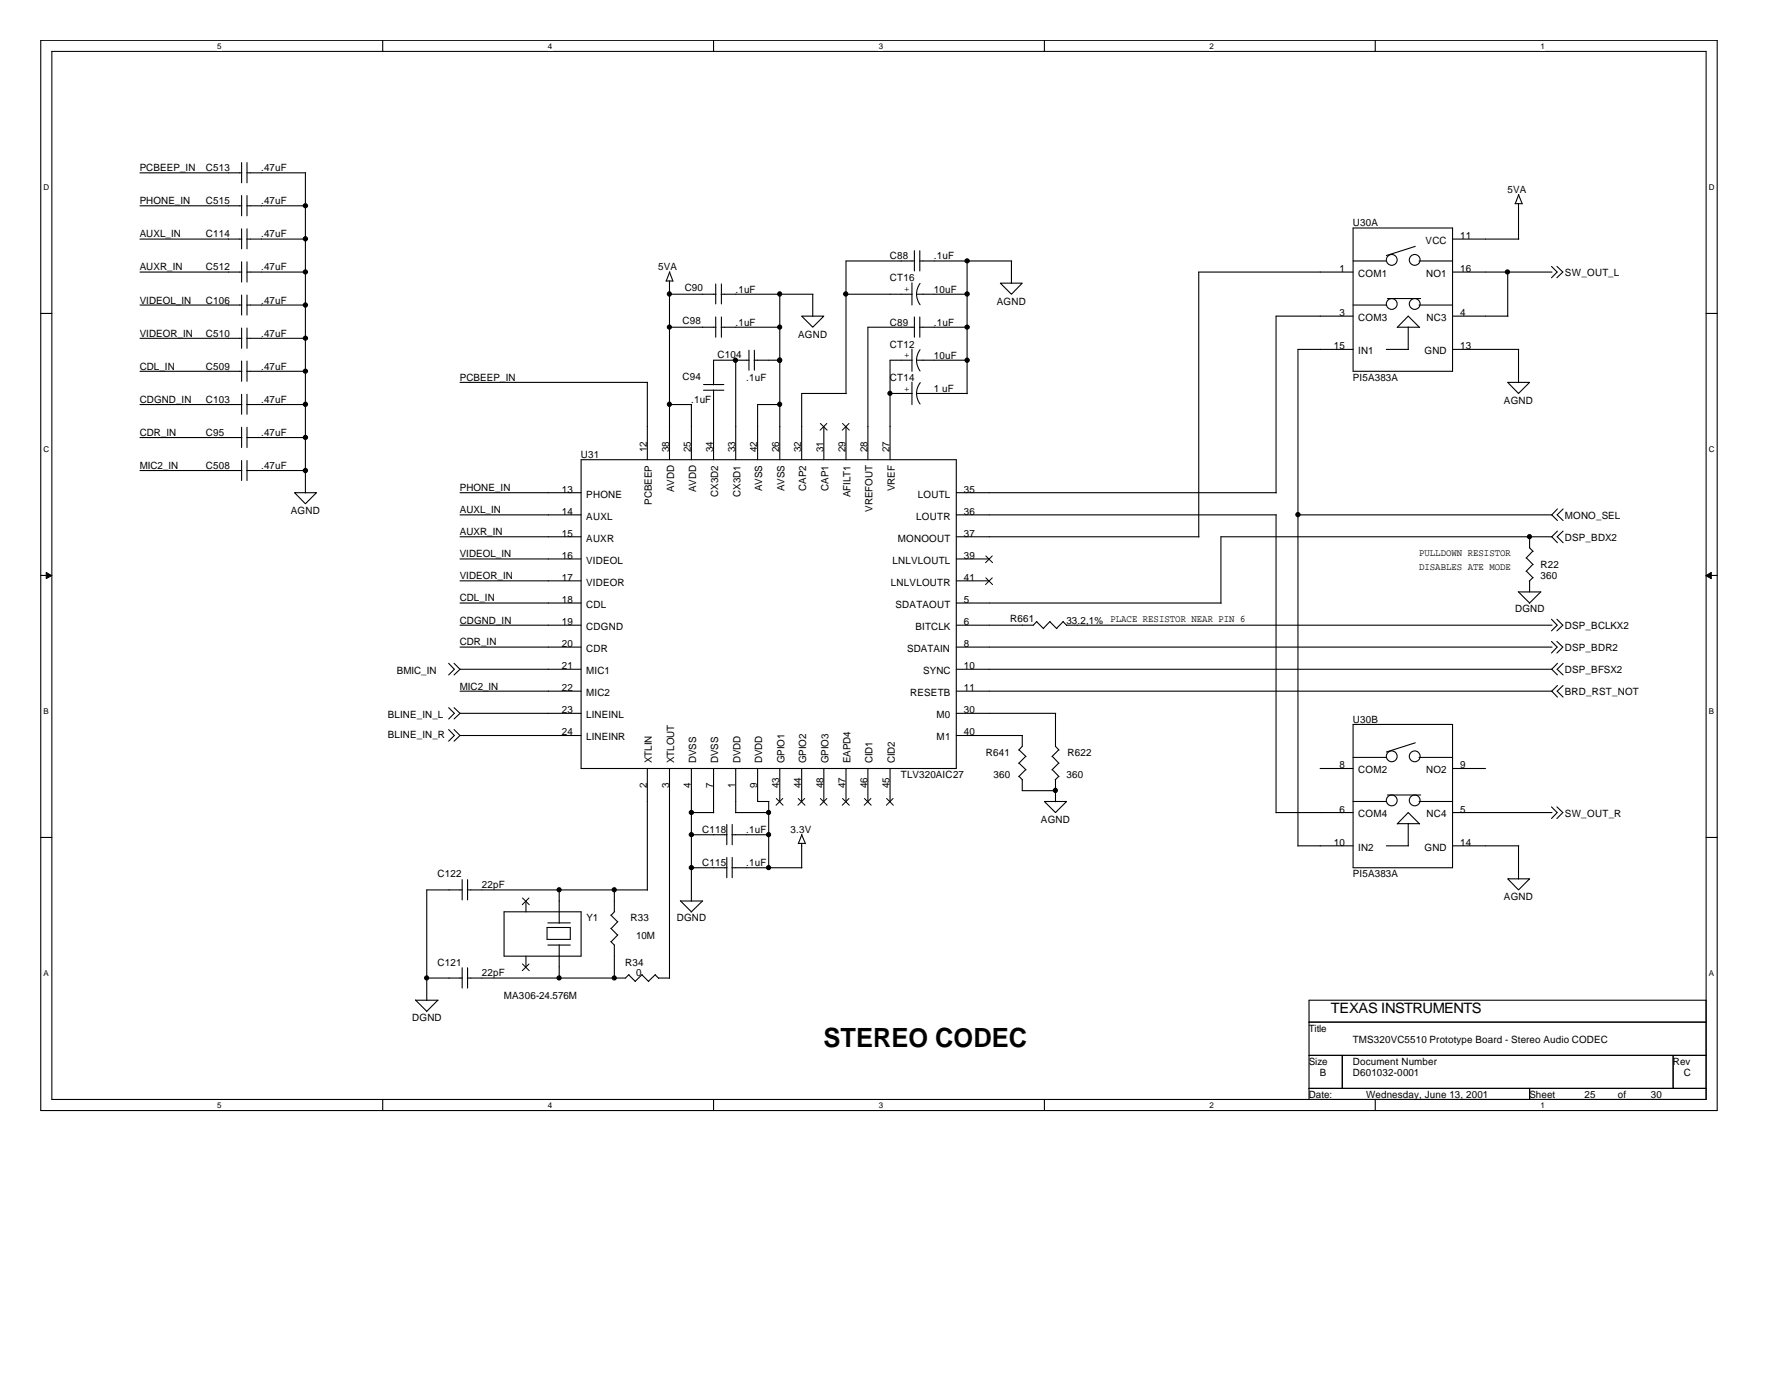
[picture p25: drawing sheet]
<svg xmlns="http://www.w3.org/2000/svg" width="279mm" height="216mm" viewBox="0 0 279 216" stroke-linecap="round" stroke-linejoin="round" font-family="sans-serif">
<defs><g id="words">
<text font-size="4.1" x="129" y="163.9">STEREO CODEC</text>
<text font-size="2.2" x="208.4" y="158.7">TEXAS INSTRUMENTS</text>
<g font-size="1.6">
<text x="21.9" y="26.8">PCBEEP_IN</text>
<text x="32.3" y="26.8">C513</text>
<text x="40.9" y="26.8">.47uF</text>
<text x="21.9" y="32">PHONE_IN</text>
<text x="32.3" y="32">C515</text>
<text x="40.9" y="32">.47uF</text>
<text x="211.9" y="35.4">U30A</text>
<text x="236.1" y="30.3">5VA</text>
<text x="21.9" y="37.2">AUXL_IN</text>
<text x="32.3" y="37.2">C114</text>
<text x="40.9" y="37.2">.47uF</text>
<text x="139.4" y="40.6">C88</text>
<text x="146.3" y="40.6">.1uF</text>
<text x="223.3" y="38.2">VCC</text>
<text x="228.7" y="37.4">11</text>
<text x="21.9" y="42.3">AUXR_IN</text>
<text x="21.9" y="47.5">VIDEOL_IN</text>
<text x="32.3" y="42.3">C512</text>
<text x="32.3" y="47.5">C106</text>
<text x="40.9" y="42.3">.47uF</text>
<text x="40.9" y="47.5">.47uF</text>
<text x="103.1" y="42.3">5VA</text>
<text x="107.2" y="45.6">C90</text>
<text x="115.2" y="45.8">.1uF</text>
<text x="139.4" y="44.1">CT16</text>
<text x="142.5" y="45.7" transform="rotate(-90 142.5 45.7)">+</text>
<text x="146.3" y="45.8">10uF</text>
<text x="156.1" y="47.7">AGND</text>
<text x="209.8" y="42.6">1</text>
<text x="212.7" y="43.3">COM1</text>
<text x="223.4" y="43.3">NO1</text>
<text x="228.7" y="42.6">16</text>
<text x="245.1" y="43.2">SW_OUT_L</text>
<text x="21.9" y="52.7">VIDEOR_IN</text>
<text x="32.3" y="52.7">C510</text>
<text x="40.9" y="52.7">.47uF</text>
<text x="106.9" y="50.8">C98</text>
<text x="115.2" y="51">.1uF</text>
<text x="125" y="52.9">AGND</text>
<text x="139.4" y="51">C89</text>
<text x="146.3" y="51">.1uF</text>
<text x="209.8" y="49.5">3</text>
<text x="212.7" y="50.2">COM3</text>
<text x="223.4" y="50.2">NC3</text>
<text x="228.7" y="49.5">4</text>
<text x="21.9" y="57.9">CDL_IN</text>
<text x="32.3" y="57.9">C509</text>
<text x="40.9" y="57.9">.47uF</text>
<text x="72" y="59.6">PCBEEP_IN</text>
<text x="106.9" y="59.4">C94</text>
<text x="112.4" y="56">C104</text>
<text x="116.9" y="59.6">.1uF</text>
<text x="139.4" y="59.6">CT14</text>
<text x="139.4" y="54.4">CT12</text>
<text x="142.5" y="56.1" transform="rotate(-90 142.5 56.1)">+</text>
<text x="146.3" y="56.2">10uF</text>
<text x="208.9" y="54.7">15</text>
<text x="211.9" y="59.6">PI5A383A</text>
<text x="212.7" y="55.5">IN1</text>
<text x="223.1" y="55.5">GND</text>
<text x="228.7" y="54.7">13</text>
<text x="21.9" y="63.1">CDGND_IN</text>
<text x="32.3" y="63.1">C103</text>
<text x="40.9" y="63.1">.47uF</text>
<text x="108.2" y="63.1">.1uF</text>
<text x="142.5" y="61.3" transform="rotate(-90 142.5 61.3)">+</text>
<text x="146.3" y="61.3">1 uF</text>
<text x="235.5" y="63.2">AGND</text>
<text x="21.9" y="68.2">CDR_IN</text>
<text x="32.3" y="68.2">C95</text>
<text x="40.9" y="68.2">.47uF</text>
<text x="91" y="71.7">U31</text>
<text x="101.3" y="70.8" transform="rotate(-90 101.3 70.8)">12</text>
<text x="104.8" y="70.8" transform="rotate(-90 104.8 70.8)">38</text>
<text x="108.2" y="70.8" transform="rotate(-90 108.2 70.8)">25</text>
<text x="111.7" y="70.8" transform="rotate(-90 111.7 70.8)">34</text>
<text x="115.1" y="70.8" transform="rotate(-90 115.1 70.8)">33</text>
<text x="118.6" y="70.8" transform="rotate(-90 118.6 70.8)">42</text>
<text x="122" y="70.8" transform="rotate(-90 122 70.8)">26</text>
<text x="125.5" y="70.8" transform="rotate(-90 125.5 70.8)">32</text>
<text x="128.9" y="70.8" transform="rotate(-90 128.9 70.8)">31</text>
<text x="132.4" y="70.8" transform="rotate(-90 132.4 70.8)">29</text>
<text x="135.8" y="70.8" transform="rotate(-90 135.8 70.8)">28</text>
<text x="139.3" y="70.8" transform="rotate(-90 139.3 70.8)">27</text>
<text x="21.9" y="73.4">MIC2_IN</text>
<text x="32.3" y="73.4">C508</text>
<text x="40.9" y="73.4">.47uF</text>
<text x="72" y="76.9">PHONE_IN</text>
<text x="88" y="77.1">13</text>
<text x="91.8" y="77.9">PHONE</text>
<text x="105.6" y="77.1" transform="rotate(-90 105.6 77.1)">AVDD</text>
<text x="109" y="77.1" transform="rotate(-90 109 77.1)">AVDD</text>
<text x="112.5" y="77.8" transform="rotate(-90 112.5 77.8)">CX3D2</text>
<text x="116" y="77.8" transform="rotate(-90 116 77.8)">CX3D1</text>
<text x="119.4" y="76.9" transform="rotate(-90 119.4 76.9)">AVSS</text>
<text x="122.9" y="76.9" transform="rotate(-90 122.9 76.9)">AVSS</text>
<text x="126.3" y="76.8" transform="rotate(-90 126.3 76.8)">CAP2</text>
<text x="129.8" y="76.8" transform="rotate(-90 129.8 76.8)">CAP1</text>
<text x="133.2" y="77.9" transform="rotate(-90 133.2 77.9)">AFILT1</text>
<text x="140.1" y="76.9" transform="rotate(-90 140.1 76.9)">VREF</text>
<text x="143.8" y="77.9">LOUTL</text>
<text x="151" y="77.1">35</text>
<text x="45.6" y="80.5">AGND</text>
<text x="72" y="80.3">AUXL_IN</text>
<text x="72" y="83.8">AUXR_IN</text>
<text x="88" y="80.6">14</text>
<text x="91.8" y="81.4">AUXL</text>
<text x="102.1" y="79" transform="rotate(-90 102.1 79)">PCBEEP</text>
<text x="136.7" y="80.1" transform="rotate(-90 136.7 80.1)">VREFOUT</text>
<text x="143.5" y="81.4">LOUTR</text>
<text x="151" y="80.6">36</text>
<text x="245.1" y="81.2">MONO_SEL</text>
<text x="72" y="87.2">VIDEOL_IN</text>
<text x="88" y="84">15</text>
<text x="88" y="87.5">16</text>
<text x="91.8" y="84.8">AUXR</text>
<text x="91.8" y="88.3">VIDEOL</text>
<text x="139.8" y="88.3">LNLVLOUTL</text>
<text x="140.6" y="84.8">MONOOUT</text>
<text x="151" y="87.5">39</text>
<text x="151" y="84">37</text>
<text x="222.2" y="87">PULLDOWN RESISTOR</text>
<text x="222.2" y="89.2">DISABLES ATE MODE</text>
<text x="241.3" y="89">R22</text>
<text x="245.1" y="84.7">DSP_BDX2</text>
<text x="72" y="90.7">VIDEOR_IN</text>
<text x="72" y="94.1">CDL_IN</text>
<text x="88" y="94.4">18</text>
<text x="88" y="90.9">17</text>
<text x="91.8" y="95.2">CDL</text>
<text x="91.8" y="91.7">VIDEOR</text>
<text x="139.5" y="91.7">LNLVLOUTR</text>
<text x="140.3" y="95.2">SDATAOUT</text>
<text x="151" y="94.4">5</text>
<text x="151" y="90.9">41</text>
<text x="237.3" y="95.9">DGND</text>
<text x="241.3" y="90.7">360</text>
<text x="72" y="97.6">CDGND_IN</text>
<text x="72" y="101">CDR_IN</text>
<text x="88" y="101.3">20</text>
<text x="88" y="97.9">19</text>
<text x="91.8" y="98.6">CDGND</text>
<text x="143.4" y="98.6">BITCLK</text>
<text x="151" y="101.3">8</text>
<text x="151" y="97.9">6</text>
<text x="158.2" y="97.5">R661</text>
<text x="167" y="97.6">33.2,1%</text>
<text x="173.9" y="97.4">PLACE RESISTOR NEAR PIN 6</text>
<text x="245.1" y="101.9">DSP_BDR2</text>
<text x="245.1" y="98.5">DSP_BCLKX2</text>
<text x="62.1" y="105.5">BMIC_IN</text>
<text x="72" y="108">MIC2_IN</text>
<text x="88" y="104.8">21</text>
<text x="91.8" y="102.1">CDR</text>
<text x="91.8" y="105.5">MIC1</text>
<text x="142.1" y="102.1">SDATAIN</text>
<text x="144.6" y="105.5">SYNC</text>
<text x="151" y="104.8">10</text>
<text x="245.1" y="105.4">DSP_BFSX2</text>
<text x="60.7" y="112.5">BLINE_IN_L</text>
<text x="88" y="111.7">23</text>
<text x="88" y="108.2">22</text>
<text x="91.8" y="112.4">LINEINL</text>
<text x="91.8" y="109">MIC2</text>
<text x="142.5" y="109">RESETB</text>
<text x="146.7" y="112.4">M0</text>
<text x="151" y="108.2">11</text>
<text x="151" y="111.7">30</text>
<text x="211.9" y="113.2">U30B</text>
<text x="245.1" y="108.8">BRD_RST_NOT</text>
<text x="60.7" y="115.6">BLINE_IN_R</text>
<text x="88" y="115.1">24</text>
<text x="91.8" y="115.9">LINEINR</text>
<text x="102.1" y="119.5" transform="rotate(-90 102.1 119.5)">XTLIN</text>
<text x="105.6" y="119.5" transform="rotate(-90 105.6 119.5)">XTLOUT</text>
<text x="109" y="119.5" transform="rotate(-90 109 119.5)">DVSS</text>
<text x="112.5" y="119.5" transform="rotate(-90 112.5 119.5)">DVSS</text>
<text x="116" y="119.5" transform="rotate(-90 116 119.5)">DVDD</text>
<text x="119.4" y="119.5" transform="rotate(-90 119.4 119.5)">DVDD</text>
<text x="122.9" y="119.5" transform="rotate(-90 122.9 119.5)">GPIO1</text>
<text x="126.3" y="119.5" transform="rotate(-90 126.3 119.5)">GPIO2</text>
<text x="129.8" y="119.5" transform="rotate(-90 129.8 119.5)">GPIO3</text>
<text x="133.2" y="119.5" transform="rotate(-90 133.2 119.5)">EAPD4</text>
<text x="136.7" y="119.5" transform="rotate(-90 136.7 119.5)">CID1</text>
<text x="140.1" y="119.5" transform="rotate(-90 140.1 119.5)">CID2</text>
<text x="146.7" y="115.9">M1</text>
<text x="151" y="115.1">40</text>
<text x="154.4" y="118.3">R641</text>
<text x="167.2" y="118.3">R622</text>
<text x="101.3" y="123.4" transform="rotate(-90 101.3 123.4)">2</text>
<text x="104.8" y="123.4" transform="rotate(-90 104.8 123.4)">3</text>
<text x="108.2" y="123.4" transform="rotate(-90 108.2 123.4)">4</text>
<text x="111.7" y="123.4" transform="rotate(-90 111.7 123.4)">7</text>
<text x="115.1" y="123.4" transform="rotate(-90 115.1 123.4)">1</text>
<text x="118.6" y="123.4" transform="rotate(-90 118.6 123.4)">9</text>
<text x="122" y="123.4" transform="rotate(-90 122 123.4)">43</text>
<text x="125.5" y="123.4" transform="rotate(-90 125.5 123.4)">44</text>
<text x="128.9" y="123.4" transform="rotate(-90 128.9 123.4)">48</text>
<text x="132.4" y="123.4" transform="rotate(-90 132.4 123.4)">47</text>
<text x="135.8" y="123.4" transform="rotate(-90 135.8 123.4)">46</text>
<text x="139.3" y="123.4" transform="rotate(-90 139.3 123.4)">45</text>
<text x="141.1" y="121.8">TLV320AIC27</text>
<text x="155.6" y="121.8">360</text>
<text x="167" y="121.8">360</text>
<text x="209.8" y="120.3">8</text>
<text x="212.7" y="121.1">COM2</text>
<text x="223.4" y="121.1">NO2</text>
<text x="228.7" y="120.3">9</text>
<text x="110" y="130.4">C118</text>
<text x="116.9" y="130.4">.1uF</text>
<text x="123.8" y="130.4">3.3V</text>
<text x="163" y="128.9">AGND</text>
<text x="209.8" y="127.2">6</text>
<text x="212.7" y="128">COM4</text>
<text x="223.4" y="128">NC4</text>
<text x="228.7" y="127.2">5</text>
<text x="245.1" y="127.8">SW_OUT_R</text>
<text x="68.5" y="137.3">C122</text>
<text x="110" y="135.6">C115</text>
<text x="116.9" y="135.6">.1uF</text>
<text x="208.9" y="132.4">10</text>
<text x="211.9" y="137.3">PI5A383A</text>
<text x="212.7" y="133.2">IN2</text>
<text x="223.1" y="133.2">GND</text>
<text x="228.7" y="132.4">14</text>
<text x="75.4" y="139.1">22pF</text>
<text x="235.5" y="141">AGND</text>
<text x="91.9" y="144.2">Y1</text>
<text x="98.8" y="144.2">R33</text>
<text x="99.6" y="147">10M</text>
<text x="106" y="144.2">DGND</text>
<text x="68.5" y="151.2">C121</text>
<text x="75.4" y="152.9">22pF</text>
<text x="97.9" y="151.2">R34</text>
<text x="99.6" y="152.9">0</text>
<text x="64.6" y="159.8">DGND</text>
<text x="78.9" y="156.3">MA306-24.576M</text>
<text x="205" y="161.5">Title</text>
<text x="205" y="166.7">Size</text>
<text x="211.9" y="163.2">TMS320VC5510 Prototype Board - Stereo Audio CODEC</text>
<text x="211.9" y="166.7">Document Number</text>
<text x="262" y="166.7">Rev</text>
<text x="205" y="171.9">Date:</text>
<text x="206.7" y="168.4">B</text>
<text x="211.9" y="168.4">D601032-0001</text>
<text x="214" y="171.9">Wednesday, June 13, 2001</text>
<text x="239.5" y="171.9">Sheet</text>
<text x="248.2" y="171.9">25</text>
<text x="253.4" y="171.9">of</text>
<text x="258.5" y="171.9">30</text>
<text x="263.7" y="168.4">C</text>
</g>
<g font-size="1.3">
<text x="34" y="7.7">5</text>
<text x="85.8" y="7.7">4</text>
<text x="137.6" y="7.7">3</text>
<text x="189.4" y="7.7">2</text>
<text x="241.3" y="7.7">1</text>
<text x="6.8" y="29.7">D</text>
<text x="267.6" y="29.7">D</text>
<text x="6.8" y="70.7">C</text>
<text x="267.6" y="70.7">C</text>
<text x="6.8" y="111.8">B</text>
<text x="267.6" y="111.8">B</text>
<text x="6.8" y="152.8">A</text>
<text x="267.6" y="152.8">A</text>
<text x="34" y="173.5">5</text>
<text x="85.8" y="173.5">4</text>
<text x="137.6" y="173.5">3</text>
<text x="189.4" y="173.5">2</text>
<text x="241.3" y="173.5">1</text>
</g>
</g></defs>
<path d="M6.4 6.3h262.5v167.6h-262.5zM8.1 8.1h259.1v164h-259.1z" fill="none" stroke="#000" stroke-width=".17"/>
<g fill="#fff">
<path d="M34 6.6h.7v1.4h-.7z"/>
<path d="M34 172.4h.7v1.4h-.7z"/>
</g>
<path d="M59.9 6.3v1.8M59.9 172.1v1.8" fill="none" stroke="#000" stroke-width=".17"/>
<g fill="#fff">
<path d="M85.8 6.6h.7v1.4h-.7z"/>
<path d="M85.8 172.4h.7v1.4h-.7z"/>
</g>
<path d="M111.8 6.3v1.8M111.8 172.1v1.8" fill="none" stroke="#000" stroke-width=".17"/>
<g fill="#fff">
<path d="M137.6 6.6h.7v1.4h-.7z"/>
<path d="M137.6 172.4h.7v1.4h-.7z"/>
</g>
<path d="M163.6 6.3v1.8M163.6 172.1v1.8" fill="none" stroke="#000" stroke-width=".17"/>
<g fill="#fff">
<path d="M189.4 6.6h.7v1.4h-.7z"/>
<path d="M189.4 172.4h.7v1.4h-.7z"/>
</g>
<path d="M215.4 6.3v1.8M215.4 172.1v1.8" fill="none" stroke="#000" stroke-width=".17"/>
<g fill="#fff">
<path d="M241.3 6.6h.6v1.4h-.6z"/>
<path d="M241.3 172.4h.6v1.4h-.6z"/>
<path d="M6.8 28.6h.9v1.4h-.9z"/>
<path d="M267.6 28.6h.9v1.4h-.9z"/>
<path d="M6.8 69.6h.9v1.4h-.9z"/>
<path d="M267.6 69.6h.9v1.4h-.9z"/>
</g>
<path d="M6.4 49.1h1.7M267.2 49.1h1.7" fill="none" stroke="#000" stroke-width=".17"/>
<g fill="#fff">
<path d="M6.8 110.6h.8v1.4h-.8z"/>
<path d="M267.6 110.6h.8v1.4h-.8z"/>
</g>
<path d="M6.4 90.1h1.7M267.2 90.1h1.7" fill="none" stroke="#000" stroke-width=".17"/>
<g fill="#000" stroke="#000" stroke-width=".16">
<path d="M7.2 89.6l.9 .5-.9 .5z" fill-rule="evenodd"/>
<path d="M267.2 90.1l.8-.5v1z" fill-rule="evenodd"/>
</g>
<g fill="#fff">
<path d="M6.8 151.6h.8v1.4h-.8z"/>
<path d="M267.6 151.6h.8v1.4h-.8z"/>
</g>
<g fill="none" stroke="#000" stroke-width=".17">
<path d="M21.9 37.4h16M21.9 32.2h16M21.9 27.1h16M37.8 25.4v3.2M37.8 30.6v3.2M37.8 35.8v3.2M38.6 37.4h9.3M38.6 32.2h9.3M38.6 27.1h9.3M38.7 25.4v3.2M38.7 30.6v3.2M38.7 35.8v3.2"/>
<path d="M47.8 27.1v50.1M143.2 39.3v3.1M144.1 39.3v3.1M211.9 35.7h15.6v22.4h-15.6zM221.6 38.6l-4.5 1.4M227.5 37.4h10.4M237.3 31.9h1.1M237.8 31.9v5.6M237.8 30.5l.6 1.4M237.9 30.4l-.6 1.5M21.9 58.1h16M21.9 47.8h16"/>
<path d="M21.9 42.6h16M21.9 53h16M37.8 41v3.2M37.8 46.2v3.1M37.8 51.4v3.1M37.8 56.5v3.2M38.6 58.1h9.3M38.6 47.8h9.3M38.6 42.6h9.3M38.6 53h9.3M38.7 41v3.2M38.7 46.2v3.1"/>
<path d="M38.7 51.4v3.1M38.7 56.5v3.2M72 59.9h29.4M101.4 59.9v12.1M104.3 44h1.1M104.9 44v28M104.9 42.6l.5 1.4M104.9 46.1h7.2M104.9 51.2h7.2M104.9 42.6l-.6 1.4M112.1 44.5v3.1M112.1 49.6v3.2"/>
<path d="M112.9 46.1h14.4M112.9 51.2h9.3M113 44.5v3.1M113 49.6v3.2M115.2 56.4v15.6M117.3 54.8v3.2M117.3 56.4h-5.5v3.8M118.1 56.4h4.1M118.1 54.8v3.2M122.1 46.1v25.9M125.6 49.5h3.4l-1.7 1.7zM127.3 46.1v3.4"/>
<path d="M132.5 46.1h10.4M142.8 44.3v3.5M142.8 54.7v3.4M142.8 59.8v3.5M142.9 56.4h-3.5v15.6M143.2 49.6v3.2M143.2 40.9h-10.7v20.7M143.2 51.2h-7.3v20.8M143.5 46.1l.1 .7 .5 .9M143.5 56.4l.1 .7 .5 1M143.5 46.1h8M143.5 56.4h8"/>
<path d="M144 40.9h14.4M144 51.2h7.5M144.1 49.6v3.2M144.1 44.4l-.5 .9-.1 .8M144.1 54.7l-.5 1-.1 .7M144.1 59.9l-.5 1-.1 .7M151.5 40.9v20.7M156.7 44.3h3.4l-1.7 1.8zM158.4 40.9v3.5M211.9 47.8h5.3M211.9 40.9h5.3M211.9 54.7h-8.6v77.8"/>
<path d="M211.9 42.6h-24.2v41.5M211.9 49.5h-12.1v27.7M217.1 54.7h3.5M217.3 46.7h5.2M218.8 51.3l1.7-1.8 1.8 1.8M218.9 51.2h3.4M220.5 51.2v3.5M222.2 47.8h5.3M222.2 40.9h5.3M227.5 54.7h10.4M227.5 42.6h15.6M227.5 49.5h8.7"/>
<path d="M236.1 59.9h3.5l-1.8 1.7zM236.1 42.6v6.9M237.8 54.7v5.2M243 41.7l.9 .9-.9 .9M243.8 41.7l1 .9-1 .9M21.9 63.3h16M21.9 73.7h16M21.9 68.5h16M37.8 61.7v3.2M37.8 66.9v3.2M37.8 72.1v3.1M38.6 63.3h9.3"/>
<path d="M38.6 73.7h9.3M38.6 68.5h9.3M38.7 61.7v3.2M38.7 66.9v3.2M38.7 72.1v3.1M46.1 77.1h3.5l-1.8 1.8zM72 77.1h19M91 72h58.8v48.3h-58.8zM104.9 63.3h3.4M108.3 63.3v8.7M110.2 61.1h3.2M110.2 60.2h3.2"/>
<path d="M111.8 61.1v10.9M122.2 63.3h-3.5v8.7M129 66.8v5.2M132.5 66.8v5.2M132.5 61.6h-6.9v10.4M139.4 61.6h3.5M143.5 61.6l.1 .7 .5 1M143.5 61.6h8M149.8 77.1h50.1M243.9 79.7l-.9 .9 .9 .9M244.8 79.7l-.9 .9 .9 .9M72 80.6h19"/>
<path d="M72 94.4h19M72 90.9h19M72 97.9h19M72 87.5h19M72 84h19M149.8 80.6h50.1M149.8 94.4h41.5M149.8 90.9h5.1M149.8 87.5h5.1M149.8 84h38M162.3 97.3l1.1 1.1M162.4 97.3l-.6 .6h-12"/>
<path d="M164.4 97.3l1.1 1.1M164.5 97.3l-1.1 1.1M166.5 97.3l.6 .6M166.5 97.3l-1 1.1M167 97.9h76.1M199.8 80.6v46.7M203.3 80.6h39.8M237.8 92.6l1.8 1.8M237.8 92.7h3.5M239 87.3l1.1 1.1M239 89.4l1.1 1.1M239.6 84v1.8l.5 .5"/>
<path d="M239.6 90.9v1.8M240.1 86.3l-1.1 1.1M240.1 88.4l-1.1 1.1M240.1 90.4l-.6 .6M241.3 92.7l-1.8 1.8M243 97l.9 .9-.9 .9M243.1 84h-51.9v10.5M243.8 97l1 .9-1 .9M243.9 83.2l-.9 .8 .9 1M244.8 83.2l-.9 .8 .9 1M70.3 103.9l.9 .9-.9 .9M70.3 110.8l.9 .9-.9 .9"/>
<path d="M70.3 114.2l.9 1-.9 .8M71.1 103.9l.9 .9M71.1 110.8l.9 .9M71.1 114.2l.9 1M72 104.8l-.9 .9M72 111.7l-.9 .9M72 115.2l-.9 .8M72 111.7h19M72 115.2h19M72 101.3h19M72 108.2h19M72 104.8h19"/>
<path d="M149.8 111.7h15.5M149.8 115.2h10.3M149.8 101.3h93.3M149.8 108.2h93.3M149.8 104.8h93.3M159.6 117.4l1.1 1.1M159.6 119.5l1.1 1M160.1 115.2v1.6l-.6 .6M160.6 118.4l-1.1 1.1M164.8 118.4l1.1 1.1M165.3 111.7v5.1l.6 .6M165.8 117.4l-1 1.1"/>
<path d="M165.8 119.5l-1 1M211.9 113.4h15.6v22.5h-15.6zM211.9 118.6h5.3M221.6 116.3l-4.5 1.4M222.2 118.6h5.3M243 100.4l.9 .9-.9 .9M243.8 100.4l1 .9-1 .9M243.9 107.3l-.9 .9 .9 .9M243.9 103.9l-.9 .9 .9 .9M244.8 107.3l-.9 .9 .9 .9M244.8 103.9l-.9 .9 .9 .9M6.4 131.1h1.7"/>
<path d="M72.4 137.7v3.2M72.4 139.3h-5.6v17.3M73.2 139.3h28.2M73.2 137.7v3.2M87.6 139.3v5.2M96.2 139.3v3.5M101.4 120.3v19.1M104.9 120.3v32.9M108.3 135.9h5.6M108.3 127.2h3.5M108.3 130.7h5.6M108.3 120.3v20.8"/>
<path d="M111.8 120.3v7M113.8 129.1v3.2M113.8 134.2v3.2M114.6 135.9h11M114.6 130.7h5.8M114.7 129.1v3.2M114.7 134.2v3.2M115.2 127.2h5.2M115.2 120.3v7M118.7 120.3v5.2h1.7M120.4 125.5v10.4M122.1 120.3v5.2"/>
<path d="M125 132h1.1M125.6 120.3v5.2M125.6 132v3.9M125.6 130.7l.5 1.4M125.6 130.6l-.6 1.4M129 120.3v5.2M132.5 120.3v5.2M135.9 120.3v5.2M139.4 120.3v5.2M159.6 121.5l.5 .6M160.1 122.1v1.7h5.2M160.6 120.5l-1.1 1.1"/>
<path d="M163.6 125.5h3.4l-1.7 1.7zM164.8 120.5l1.1 1.1M165.3 122.1v3.4M165.8 121.5l-.5 .6M199.8 127.2h12.1M203.3 132.4h8.6M206.7 120.3h5.2M211.9 125.5h5.3M217.1 132.4h3.5M217.3 124.5h5.2M218.8 129l1.7-1.8 1.8 1.8M218.9 129h3.4"/>
<path d="M220.5 128.9v3.5M222.2 125.5h5.3M227.5 132.4h10.4M227.5 120.3h5.2M227.5 127.2h15.6M236.1 137.6h3.5l-1.8 1.7zM237.8 132.4v5.2M243 126.3l.9 .9-.9 1M243.8 126.3l1 .9-1 1M267.2 131.1h1.7M65.1 156.6l1.7 1.7M65.1 156.6h3.5"/>
<path d="M66.8 153.1h5.6M68.6 156.6l-1.8 1.8M72.4 151.5v3.2M73.2 151.5v3.2M78.9 142.8h12.1v6.9h-12.1zM82.4 141.1v1.7M82.4 149.7v1.7M85.7 145.2h3.6v1.9h-3.6zM85.8 148h3.5M85.8 144.5h3.5M87.6 147.9v5.3M95.7 147.4l.5 .6v5.2"/>
<path d="M95.7 145.3l1 1.1M95.7 143.3l1 1M96.3 142.7l-.6 .6M96.8 144.3l-1.1 1.1M96.8 146.4l-1.1 1.1M98.5 152.6l1 1.1M98.5 152.6l-.5 .5h-24.8M100.5 152.6l1.1 1.1M100.6 152.6l-1.1 1M102.6 152.6l.6 .6M102.7 152.6l-1.1 1M103.1 153.1h1.8"/>
<path d="M106.5 141l1.8 1.8M106.6 141.1h3.5M110 141.1l-1.8 1.7M205 156.6h62.2v15.5h-62.2zM205 160h62.2M205 165.2h62.2M205 170.4h62.2M210.2 165.2v5.2M239.6 170.4v1.7M262 165.2v5.2"/>
<circle cx="218" cy="47.6" r=".85"/>
<circle cx="218" cy="40.7" r=".85"/>
<circle cx="221.6" cy="40.7" r=".85"/>
<circle cx="221.6" cy="47.6" r=".85"/>
<circle cx="218" cy="118.4" r=".85"/>
<circle cx="221.6" cy="118.4" r=".85"/>
<circle cx="218" cy="125.3" r=".85"/>
<circle cx="221.6" cy="125.3" r=".85"/>
</g>
<g fill="none" stroke="#000" stroke-width=".16">
<path d="M128.5 66.3l1 1.1M129.5 66.3l-1.1 1.1M132 66.3l1 1.1M133 66.3l-1.1 1.1M154.4 90.5l1 1M154.4 87l1 1.1M155.4 90.5l-1.1 1M155.4 87l-1.1 1.1M121.6 125l1 1.1M122.6 125l-1.1 1.1M125 125l1.1 1.1M126 125l-1 1.1"/>
<path d="M128.5 125l1 1.1M129.5 125l-1.1 1.1M132 125l1 1.1M133 125l-1.1 1.1M135.4 125l1 1.1M136.4 125l-1.1 1.1M138.9 125l1 1.1M139.9 125l-1.1 1.1M81.8 150.9l1.1 1.1M81.8 140.6l1.1 1M82.8 150.9l-1 1.1M82.8 140.6l-1 1"/>
</g>
<g fill="#000" stroke="#000" stroke-width=".17">
<circle cx="47.8" cy="37.4" r=".33"/>
<circle cx="47.8" cy="32.2" r=".33"/>
<circle cx="47.8" cy="47.8" r=".33"/>
<circle cx="47.8" cy="42.6" r=".33"/>
<circle cx="47.8" cy="52.9" r=".33"/>
<circle cx="47.8" cy="58.1" r=".33"/>
<circle cx="104.8" cy="46" r=".33"/>
<circle cx="104.8" cy="51.2" r=".32"/>
<circle cx="115.2" cy="56.4" r=".33"/>
<circle cx="122.1" cy="56.4" r=".33"/>
<circle cx="122.1" cy="46" r=".33"/>
<circle cx="122.1" cy="51.2" r=".32"/>
<circle cx="132.5" cy="46" r=".33"/>
<circle cx="151.5" cy="56.4" r=".33"/>
<circle cx="151.5" cy="46" r=".33"/>
<circle cx="151.5" cy="40.8" r=".33"/>
<circle cx="151.5" cy="51.2" r=".33"/>
<circle cx="236.1" cy="42.6" r=".33"/>
<circle cx="47.8" cy="63.3" r=".33"/>
<circle cx="47.8" cy="73.7" r=".33"/>
<circle cx="47.8" cy="68.5" r=".33"/>
<circle cx="104.8" cy="63.3" r=".33"/>
<circle cx="122.1" cy="63.3" r=".33"/>
<circle cx="139.4" cy="61.6" r=".32"/>
<circle cx="203.3" cy="80.6" r=".33"/>
<circle cx="239.5" cy="84" r=".32"/>
<circle cx="87.6" cy="139.3" r=".32"/>
<circle cx="96.2" cy="139.3" r=".32"/>
<circle cx="108.3" cy="127.2" r=".33"/>
<circle cx="108.3" cy="135.8" r=".33"/>
<circle cx="108.3" cy="130.7" r=".33"/>
<circle cx="120.4" cy="127.2" r=".32"/>
<circle cx="120.4" cy="130.7" r=".32"/>
<circle cx="120.4" cy="135.8" r=".32"/>
<circle cx="165.3" cy="123.7" r=".33"/>
<circle cx="66.8" cy="153.1" r=".32"/>
<circle cx="87.6" cy="153.1" r=".32"/>
<circle cx="96.2" cy="153.1" r=".32"/>
</g>
<use href="#words"/>
</svg>
